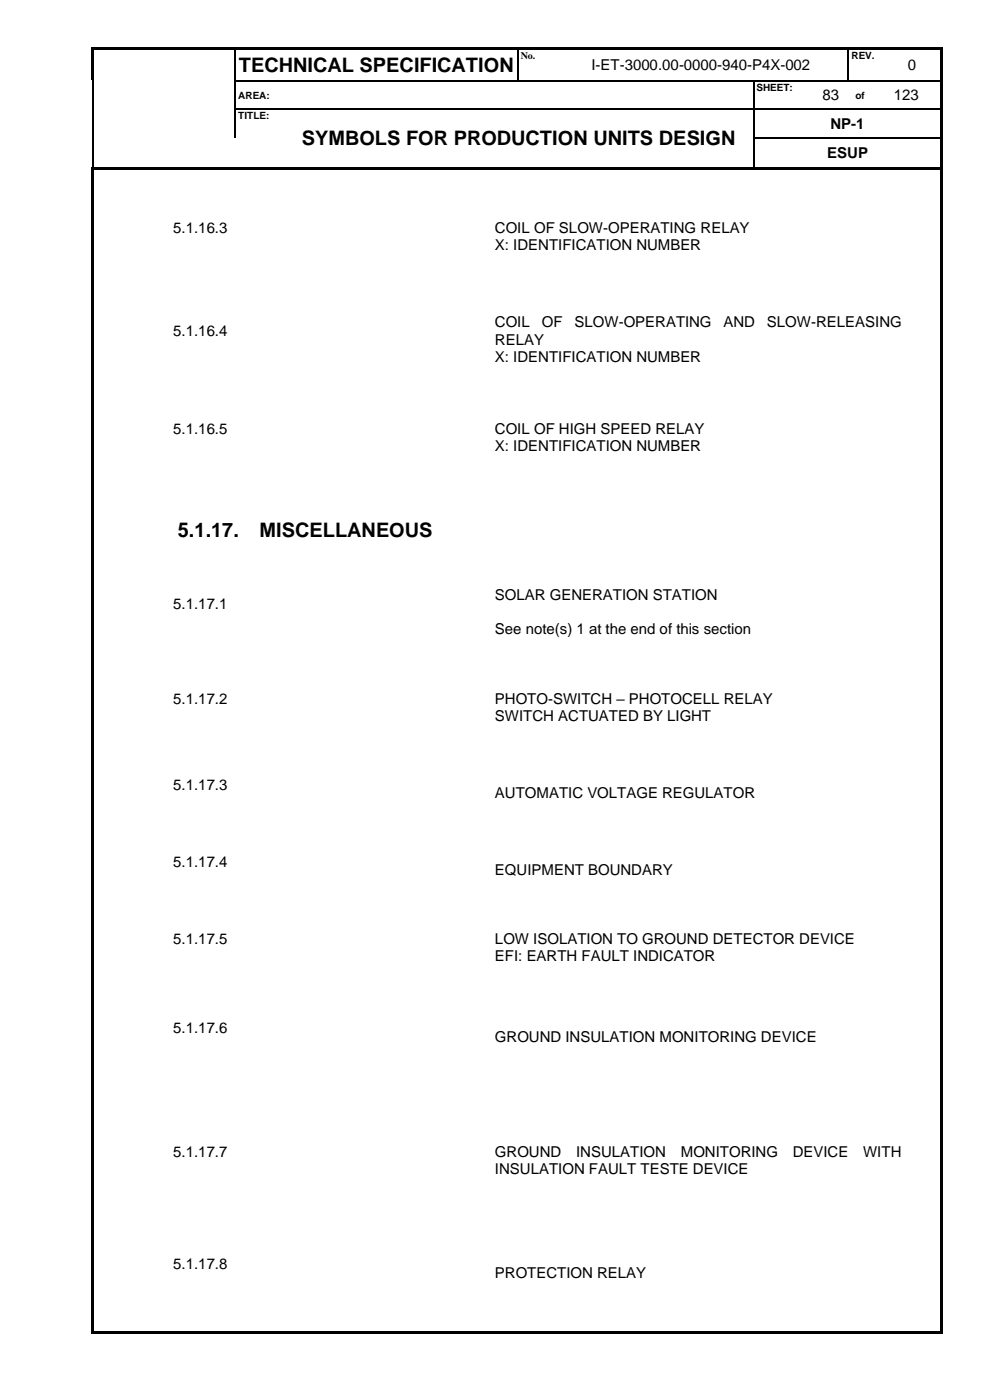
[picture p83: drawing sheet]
<svg xmlns="http://www.w3.org/2000/svg" width="210mm" height="297mm" viewBox="0 0 210 297" stroke-linecap="round" stroke-linejoin="round" font-family="sans-serif">
<defs><g id="words">
<g font-size="4.2">
<text x="50.6" y="15.3">TECHNICAL SPECIFICATION</text>
<text x="64" y="30.9">SYMBOLS FOR PRODUCTION UNITS DESIGN</text>
<text x="37.7" y="113.9">5.1.17.</text>
<text x="55.1" y="113.9">MISCELLANEOUS</text>
</g>
<g font-size="3.2">
<text x="125.5" y="14.9">I-ET-3000.00-0000-940-P4X-002</text>
<text x="192.6" y="14.9">0</text>
<text x="174.5" y="21.3">83</text>
<text x="189.6" y="21.3">123</text>
<text x="176.2" y="27.3">NP-1</text>
<text x="175.5" y="33.6">ESUP</text>
<text x="36.8" y="49.5">5.1.16.3</text>
<text x="105" y="49.5">COIL OF SLOW-OPERATING RELAY</text>
<text x="105" y="53.1">X: IDENTIFICATION NUMBER</text>
<text x="36.8" y="71.3">5.1.16.4</text>
<text x="105" y="69.5">COIL</text>
<text x="114.9" y="69.5">OF</text>
<text x="121.9" y="69.5">SLOW-OPERATING</text>
<text x="153.5" y="69.5">AND</text>
<text x="162.7" y="69.5">SLOW-RELEASING</text>
<text x="105" y="73.1">RELAY</text>
<text x="105" y="76.8">X: IDENTIFICATION NUMBER</text>
<text x="36.8" y="92.1">5.1.16.5</text>
<text x="105" y="92.1">COIL OF HIGH SPEED RELAY</text>
<text x="105" y="95.7">X: IDENTIFICATION NUMBER</text>
<text x="36.8" y="129.1">5.1.17.1</text>
<text x="105" y="127.3">SOLAR GENERATION STATION</text>
<text x="105" y="134.6">See note(s) 1 at the end of this section</text>
<text x="36.8" y="149.4">5.1.17.2</text>
<text x="105" y="149.4">PHOTO-SWITCH – PHOTOCELL RELAY</text>
<text x="105" y="153">SWITCH ACTUATED BY LIGHT</text>
<text x="36.8" y="167.5">5.1.17.3</text>
<text x="105" y="169.4">AUTOMATIC VOLTAGE REGULATOR</text>
<text x="36.8" y="183.9">5.1.17.4</text>
<text x="105" y="185.7">EQUIPMENT BOUNDARY</text>
<text x="36.8" y="200.3">5.1.17.5</text>
<text x="105" y="200.3">LOW ISOLATION TO GROUND DETECTOR DEVICE</text>
<text x="105" y="204">EFI: EARTH FAULT INDICATOR</text>
<text x="36.8" y="219.2">5.1.17.6</text>
<text x="105" y="221.1">GROUND INSULATION MONITORING DEVICE</text>
<text x="36.8" y="245.5">5.1.17.7</text>
<text x="105" y="245.5">GROUND</text>
<text x="122.2" y="245.5">INSULATION</text>
<text x="144.4" y="245.5">MONITORING</text>
<text x="168.2" y="245.5">DEVICE</text>
<text x="183.1" y="245.5">WITH</text>
<text x="105" y="249.2">INSULATION FAULT TESTE DEVICE</text>
<text x="36.8" y="269.3">5.1.17.8</text>
<text x="105" y="271.1">PROTECTION RELAY</text>
</g>
<g font-size="2.1">
<text x="110.5" y="12.5">No.</text>
<text x="180.6" y="12.5">REV.</text>
<text x="50.6" y="20.9">AREA:</text>
<text x="160.5" y="19.3">SHEET:</text>
<text x="181.5" y="20.9">of</text>
<text x="50.6" y="25.2">TITLE:</text>
</g>
</g></defs>
<g fill="#000">
<path d="M19.3 10h.6v.5h-.6z" fill-rule="evenodd"/>
<path d="M19.3 10h.6v.5h-.6z" fill-rule="evenodd"/>
<path d="M19.3 10.5h.6v6.5h-.6z" fill-rule="evenodd"/>
<path d="M19.6 17h.3v.3h-.3z" fill-rule="evenodd"/>
<path d="M19.9 10h29.9v.5h-29.9z" fill-rule="evenodd"/>
<path d="M49.8 10.5h.2z" fill-rule="evenodd"/>
<path d="M49.8 10h.5v.5h-.5z" fill-rule="evenodd"/>
<path d="M49.8 17h.2v.3h-.2z" fill-rule="evenodd"/>
<path d="M50.3 10h59.5v.5h-59.5z" fill-rule="evenodd"/>
<path d="M109.8 10.5h.3z" fill-rule="evenodd"/>
<path d="M109.8 10h.5v.5h-.5z" fill-rule="evenodd"/>
<path d="M109.8 17h.3v.3h-.3z" fill-rule="evenodd"/>
<path d="M110.3 10h7.2v.5h-7.2z" fill-rule="evenodd"/>
<path d="M117.5 10h.5v.5h-.5z" fill-rule="evenodd"/>
<path d="M117.5 17h.2v.3h-.2z" fill-rule="evenodd"/>
<path d="M118 10h61.9v.5h-61.9z" fill-rule="evenodd"/>
<path d="M159.8 17h.3v.3h-.3z" fill-rule="evenodd"/>
<path d="M172.5 17h.3v.3h-.3z" fill-rule="evenodd"/>
<path d="M179.9 10.5h.2z" fill-rule="evenodd"/>
<path d="M179.9 10h.5v.5h-.5z" fill-rule="evenodd"/>
<path d="M179.9 17h.2v.3h-.2z" fill-rule="evenodd"/>
<path d="M180.1 17h.3v.3h-.3z" fill-rule="evenodd"/>
<path d="M180.4 10h7.1v.5h-7.1z" fill-rule="evenodd"/>
<path d="M185 17h.2v.3h-.2z" fill-rule="evenodd"/>
<path d="M187.5 10h.5v.5h-.5z" fill-rule="evenodd"/>
<path d="M187.5 17h.2v.3h-.2z" fill-rule="evenodd"/>
<path d="M188 10h11.6v.5h-11.6z" fill-rule="evenodd"/>
<path d="M199.6 10h.5v.5h-.5z" fill-rule="evenodd"/>
<path d="M199.6 10h.5v.5h-.5z" fill-rule="evenodd"/>
<path d="M199.6 10.5h.5v6.5h-.5z" fill-rule="evenodd"/>
<path d="M199.6 17h.5v.3h-.5z" fill-rule="evenodd"/>
<path d="M19.5 35.4h.5v.6h-.5z" fill-rule="evenodd"/>
<path d="M19.5 35.4h.5v.5h-.5z" fill-rule="evenodd"/>
<path d="M19.6 23h.3v.2h-.3z" fill-rule="evenodd"/>
<path d="M19.6 29.2h.3v.3h-.3z" fill-rule="evenodd"/>
<path d="M20 35.4h.5v.5h-.5z" fill-rule="evenodd"/>
<path d="M20.5 35.4h29.4v.5h-29.4z" fill-rule="evenodd"/>
<path d="M49.8 23h.2v.2h-.2z" fill-rule="evenodd"/>
<path d="M49.9 35.4h.5v.5h-.5z" fill-rule="evenodd"/>
<path d="M50.4 35.4h9.8v.5h-9.8z" fill-rule="evenodd"/>
<path d="M60.2 23h.3v.2h-.3z" fill-rule="evenodd"/>
<path d="M60.2 35.4h.6v.5h-.6z" fill-rule="evenodd"/>
<path d="M60.8 35.4h99v.5h-99z" fill-rule="evenodd"/>
<path d="M159.8 23h.3v.2h-.3z" fill-rule="evenodd"/>
<path d="M159.8 29.2h.3v.3h-.3z" fill-rule="evenodd"/>
<path d="M159.8 35.4h.6v.5h-.6z" fill-rule="evenodd"/>
<path d="M160.4 35.4h39.2v.5h-39.2z" fill-rule="evenodd"/>
<path d="M172.5 23h.3v.2h-.3z" fill-rule="evenodd"/>
<path d="M180 23h.2v.2h-.2z" fill-rule="evenodd"/>
<path d="M185 23h.2v.2h-.2z" fill-rule="evenodd"/>
<path d="M199.6 17.3h.5v5.7h-.5z" fill-rule="evenodd"/>
<path d="M199.6 23h.5v.2h-.5z" fill-rule="evenodd"/>
<path d="M199.6 23.2h.5v6h-.5z" fill-rule="evenodd"/>
<path d="M199.6 29.2h.5v.3h-.5z" fill-rule="evenodd"/>
<path d="M199.6 29.5h.5v5.9h-.5z" fill-rule="evenodd"/>
<path d="M199.6 35.4h.5v.6h-.5z" fill-rule="evenodd"/>
<path d="M19.5 36h.5v246.5h-.5z" fill-rule="evenodd"/>
<path d="M19.5 282.5h.5v.5h-.5z" fill-rule="evenodd"/>
<path d="M19.5 282.5h.5v.5h-.5z" fill-rule="evenodd"/>
<path d="M20 282.5h179.6v.5h-179.6z" fill-rule="evenodd"/>
<path d="M199.6 36h.5v246.5h-.5z" fill-rule="evenodd"/>
<path d="M199.6 282.5h.5v.5h-.5z" fill-rule="evenodd"/>
<path d="M199.6 282.5h.5v.5h-.5z" fill-rule="evenodd"/>
</g>
<g fill="none" stroke="#000" stroke-width=".25">
<path d="M19.7 17.3v5.7M49.9 10.5v6.5M49.9 17.3v5.7M50 17.1h59.8M110 10.5v6.5M110.1 17.1h7.4M117.7 17.1h42.1M160 17.3v5.7M160.1 17.1h12.4M172.8 17.1h7.1M180 10.5v6.5M180.4 17.1h4.6"/>
<path d="M185.2 17.1h2.3M187.7 17.1h11.9M19.7 23.2v6M19.7 29.5v5.9M49.9 23.2v6M50 23.1h10.2M60.5 23.1h99.3M160 23.2v6M160 29.5v5.9M160.1 23.1h12.4M160.1 29.3h39.5M172.8 23.1h7.2"/>
<path d="M180.2 23.1h4.8M185.2 23.1h14.4"/>
</g>
<use href="#words"/>
</svg>
